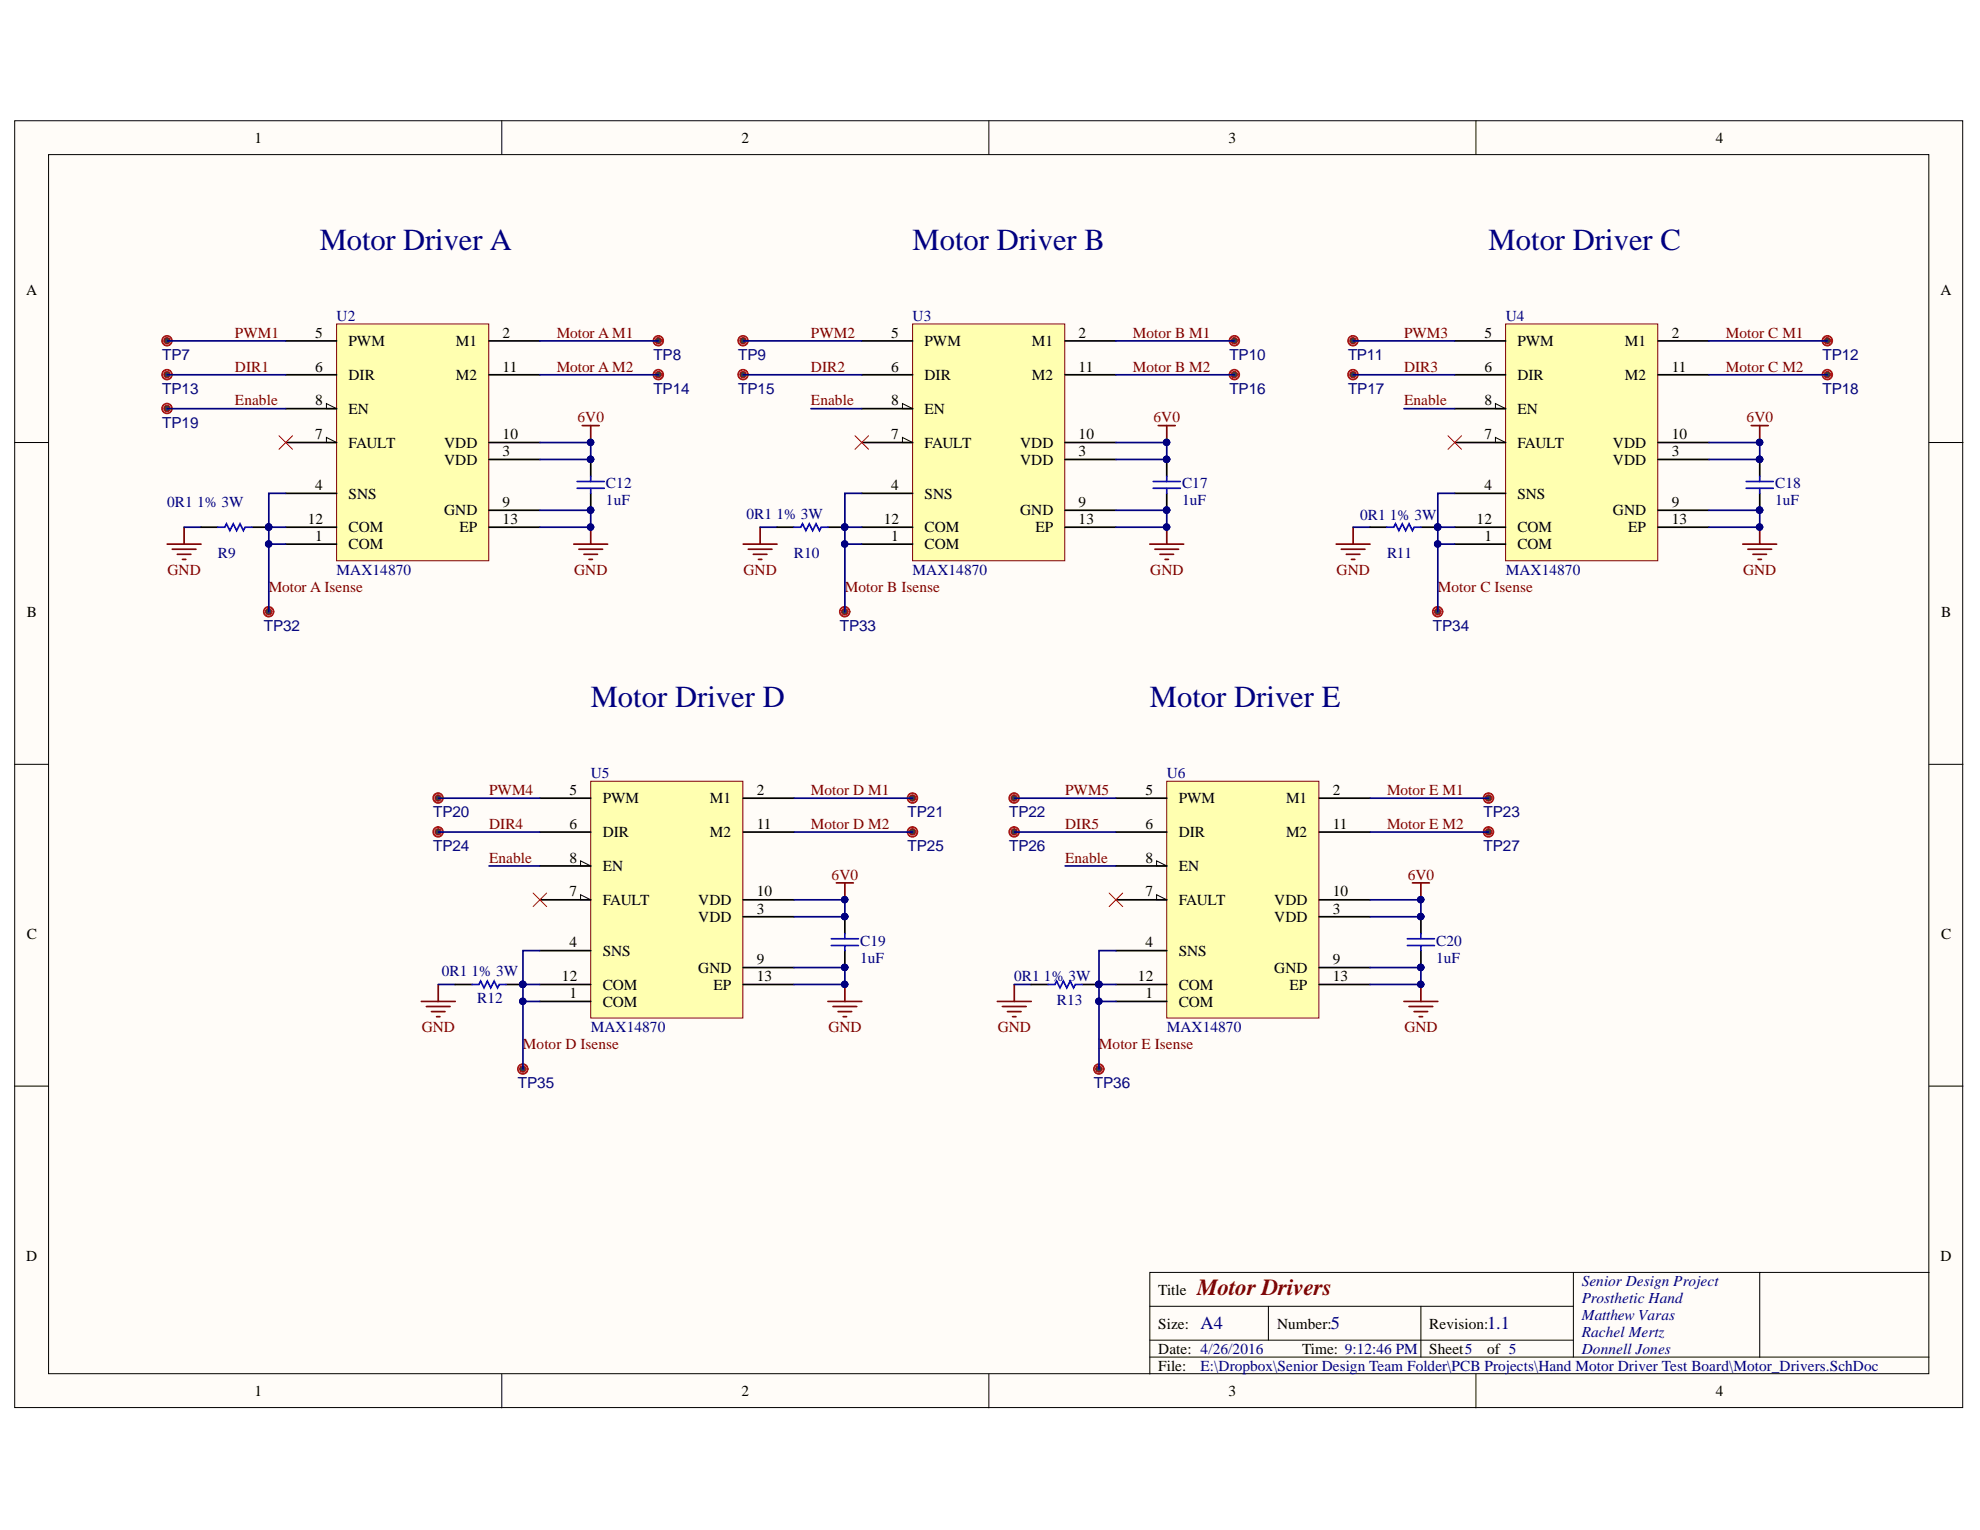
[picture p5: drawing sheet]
<svg xmlns="http://www.w3.org/2000/svg" width="279mm" height="216mm" viewBox="0 0 279 216" stroke-linecap="round" stroke-linejoin="round" font-family="sans-serif">
<defs><g id="words">
<g font-size="4.3" fill="#000080">
<text x="45.1" y="35.2">Motor Driver A</text>
<text x="128.8" y="35.2">Motor Driver B</text>
<text x="210.1" y="35.2">Motor Driver C</text>
<text x="83.4" y="99.7">Motor Driver D</text>
<text x="162.3" y="99.7">Motor Driver E</text>
</g>
<text font-size="3.3" fill="#800000" x="169" y="182.7">Motor Drivers</text>
<g font-size="2.6" fill="#000080">
<text x="169.4" y="187.6">A4</text>
<text x="187.8" y="187.6">5</text>
<text x="209.8" y="187.6">1.1</text>
</g>
<g font-size="2.2">
<text x="35.9" y="20.2">1</text>
<text x="104.6" y="20.2">2</text>
<text x="173.3" y="20.2">3</text>
<text x="242.1" y="20.2">4</text>
<text x="3.7" y="41.7">A</text>
<text x="273.8" y="41.7">A</text>
<text x="44.5" y="47.7">5</text>
<text x="70.9" y="47.7">2</text>
<text x="125.8" y="47.7">5</text>
<text x="152.2" y="47.7">2</text>
<text x="209.5" y="47.7">5</text>
<text x="235.9" y="47.7">2</text>
<text x="44.5" y="52.4">6</text>
<text x="49.2" y="48.8">PWM</text>
<text x="49.2" y="53.6">DIR</text>
<text x="64.3" y="48.8">M1</text>
<text x="64.3" y="53.6">M2</text>
<text x="70.9" y="52.4">11</text>
<text x="125.8" y="52.4">6</text>
<text x="130.5" y="48.8">PWM</text>
<text x="130.5" y="53.6">DIR</text>
<text x="145.6" y="48.8">M1</text>
<text x="145.6" y="53.6">M2</text>
<text x="152.2" y="52.4">11</text>
<text x="209.5" y="52.4">6</text>
<text x="214.1" y="48.8">PWM</text>
<text x="214.1" y="53.6">DIR</text>
<text x="229.3" y="48.8">M1</text>
<text x="229.3" y="53.6">M2</text>
<text x="235.9" y="52.4">11</text>
<text x="44.5" y="57.2">8</text>
<text x="49.2" y="58.4">EN</text>
<text x="125.8" y="57.2">8</text>
<text x="130.5" y="58.4">EN</text>
<text x="209.5" y="57.2">8</text>
<text x="214.1" y="58.4">EN</text>
<text x="44.5" y="62">7</text>
<text x="49.2" y="63.2">FAULT</text>
<text x="62.7" y="65.6">VDD</text>
<text x="62.7" y="63.2">VDD</text>
<text x="70.9" y="64.4">3</text>
<text x="70.9" y="62">10</text>
<text x="125.8" y="62">7</text>
<text x="130.5" y="63.2">FAULT</text>
<text x="144" y="65.6">VDD</text>
<text x="144" y="63.2">VDD</text>
<text x="152.2" y="64.4">3</text>
<text x="152.2" y="62">10</text>
<text x="209.5" y="62">7</text>
<text x="214.1" y="63.2">FAULT</text>
<text x="227.6" y="65.6">VDD</text>
<text x="227.6" y="63.2">VDD</text>
<text x="235.9" y="64.4">3</text>
<text x="235.9" y="62">10</text>
<text x="44.5" y="69.1">4</text>
<text x="49.2" y="70.4">SNS</text>
<text x="70.9" y="71.5">9</text>
<text x="125.8" y="69.1">4</text>
<text x="130.5" y="70.4">SNS</text>
<text x="152.2" y="71.5">9</text>
<text x="209.5" y="69.1">4</text>
<text x="214.1" y="70.4">SNS</text>
<text x="235.9" y="71.5">9</text>
<text x="43.4" y="73.9">12</text>
<text x="44.5" y="76.3">1</text>
<text x="49.2" y="77.5">COM</text>
<text x="49.2" y="75.1">COM</text>
<text x="62.7" y="72.7">GND</text>
<text x="64.8" y="75.1">EP</text>
<text x="70.9" y="73.9">13</text>
<text x="124.7" y="73.9">12</text>
<text x="125.8" y="76.3">1</text>
<text x="130.5" y="77.5">COM</text>
<text x="130.5" y="75.1">COM</text>
<text x="144" y="72.7">GND</text>
<text x="146.1" y="75.1">EP</text>
<text x="152.2" y="73.9">13</text>
<text x="208.4" y="73.9">12</text>
<text x="209.5" y="76.3">1</text>
<text x="214.1" y="77.5">COM</text>
<text x="214.1" y="75.1">COM</text>
<text x="227.6" y="72.7">GND</text>
<text x="229.8" y="75.1">EP</text>
<text x="235.9" y="73.9">13</text>
<text x="3.8" y="87.1">B</text>
<text x="273.9" y="87.1">B</text>
<text x="80.4" y="112.2">5</text>
<text x="85" y="113.4">PWM</text>
<text x="100.2" y="113.4">M1</text>
<text x="106.8" y="112.2">2</text>
<text x="161.6" y="112.2">5</text>
<text x="166.3" y="113.4">PWM</text>
<text x="181.5" y="113.4">M1</text>
<text x="188.1" y="112.2">2</text>
<text x="80.4" y="116.9">6</text>
<text x="85" y="118.1">DIR</text>
<text x="100.2" y="118.1">M2</text>
<text x="106.8" y="116.9">11</text>
<text x="161.6" y="116.9">6</text>
<text x="166.3" y="118.1">DIR</text>
<text x="181.5" y="118.1">M2</text>
<text x="188.1" y="116.9">11</text>
<text x="80.4" y="121.7">8</text>
<text x="85" y="122.9">EN</text>
<text x="161.6" y="121.7">8</text>
<text x="166.3" y="122.9">EN</text>
<text x="80.4" y="126.5">7</text>
<text x="85" y="127.7">FAULT</text>
<text x="98.5" y="130.1">VDD</text>
<text x="98.5" y="127.7">VDD</text>
<text x="106.8" y="128.9">3</text>
<text x="106.8" y="126.5">10</text>
<text x="161.6" y="126.5">7</text>
<text x="166.3" y="127.7">FAULT</text>
<text x="179.8" y="130.1">VDD</text>
<text x="179.8" y="127.7">VDD</text>
<text x="188.1" y="128.9">3</text>
<text x="188.1" y="126.5">10</text>
<text x="3.8" y="132.5">C</text>
<text x="80.4" y="133.7">4</text>
<text x="85" y="134.9">SNS</text>
<text x="98.5" y="137.2">GND</text>
<text x="106.8" y="136.1">9</text>
<text x="161.6" y="133.7">4</text>
<text x="166.3" y="134.9">SNS</text>
<text x="179.8" y="137.2">GND</text>
<text x="188.1" y="136.1">9</text>
<text x="273.9" y="132.5">C</text>
<text x="79.3" y="138.5">12</text>
<text x="80.4" y="140.8">1</text>
<text x="85" y="142.1">COM</text>
<text x="85" y="139.7">COM</text>
<text x="100.7" y="139.7">EP</text>
<text x="106.8" y="138.5">13</text>
<text x="160.6" y="138.5">12</text>
<text x="161.6" y="140.8">1</text>
<text x="166.3" y="142.1">COM</text>
<text x="166.3" y="139.7">COM</text>
<text x="182" y="139.7">EP</text>
<text x="188.1" y="138.5">13</text>
<text x="3.7" y="177.9">D</text>
<text x="273.8" y="177.9">D</text>
<text x="163.5" y="182.7">Title</text>
<text x="163.5" y="187.5">Size:</text>
<text x="163.5" y="191">Date: 4/26/2016</text>
<text x="180.2" y="187.5">Number:</text>
<text x="183.8" y="191">Time: 9:12:46 PM</text>
<text x="201.7" y="187.5">Revision:</text>
<text x="201.7" y="191">Sheet5</text>
<text x="209.8" y="191">of 5</text>
<text x="35.9" y="197">1</text>
<text x="104.6" y="197">2</text>
<text x="163.5" y="193.4">File:</text>
<text x="173.3" y="197">3</text>
<text x="242.1" y="197">4</text>
</g>
<g font-size="2.2" fill="#800000">
<text x="33.2" y="47.7">PWM1</text>
<text x="78.6" y="47.7">Motor A M1</text>
<text x="114.4" y="47.7">PWM2</text>
<text x="159.9" y="47.7">Motor B M1</text>
<text x="198.1" y="47.7">PWM3</text>
<text x="243.6" y="47.7">Motor C M1</text>
<text x="33.2" y="52.4">DIR1</text>
<text x="78.6" y="52.4">Motor A M2</text>
<text x="114.4" y="52.4">DIR2</text>
<text x="159.9" y="52.4">Motor B M2</text>
<text x="198.1" y="52.4">DIR3</text>
<text x="243.6" y="52.4">Motor C M2</text>
<text x="33.2" y="57.2">Enable</text>
<text x="81.5" y="59.6">6V0</text>
<text x="114.4" y="57.2">Enable</text>
<text x="162.8" y="59.6">6V0</text>
<text x="198.1" y="57.2">Enable</text>
<text x="246.5" y="59.6">6V0</text>
<text x="23.6" y="81.1">GND</text>
<text x="37.9" y="83.5">Motor A Isense</text>
<text x="81" y="81.1">GND</text>
<text x="104.9" y="81.1">GND</text>
<text x="119.2" y="83.5">Motor B Isense</text>
<text x="162.3" y="81.1">GND</text>
<text x="188.6" y="81.1">GND</text>
<text x="202.9" y="83.5">Motor C Isense</text>
<text x="246" y="81.1">GND</text>
<text x="69" y="112.2">PWM4</text>
<text x="114.4" y="112.2">Motor D M1</text>
<text x="150.3" y="112.2">PWM5</text>
<text x="195.7" y="112.2">Motor E M1</text>
<text x="69" y="116.9">DIR4</text>
<text x="114.4" y="116.9">Motor D M2</text>
<text x="150.3" y="116.9">DIR5</text>
<text x="195.7" y="116.9">Motor E M2</text>
<text x="69" y="121.7">Enable</text>
<text x="117.4" y="124.1">6V0</text>
<text x="150.3" y="121.7">Enable</text>
<text x="198.6" y="124.1">6V0</text>
<text x="59.5" y="145.6">GND</text>
<text x="73.8" y="148">Motor D Isense</text>
<text x="116.9" y="145.6">GND</text>
<text x="140.8" y="145.6">GND</text>
<text x="155.1" y="148">Motor E Isense</text>
<text x="198.2" y="145.6">GND</text>
</g>
<g font-size="2.2" fill="#000080">
<text x="47.5" y="45.2">U2</text>
<text x="128.8" y="45.2">U3</text>
<text x="212.5" y="45.2">U4</text>
<text x="23.6" y="71.5">0R1 1% 3W</text>
<text x="85.5" y="68.9">C12</text>
<text x="85.5" y="71.3">1uF</text>
<text x="166.8" y="68.9">C17</text>
<text x="166.8" y="71.3">1uF</text>
<text x="250.5" y="68.9">C18</text>
<text x="250.5" y="71.3">1uF</text>
<text x="105.3" y="73.2">0R1 1% 3W</text>
<text x="191.9" y="73.4">0R1 1% 3W</text>
<text x="30.7" y="78.7">R9</text>
<text x="47.5" y="81.1">MAX14870</text>
<text x="112" y="78.7">R10</text>
<text x="128.8" y="81.1">MAX14870</text>
<text x="195.7" y="78.7">R11</text>
<text x="212.5" y="81.1">MAX14870</text>
<text x="83.4" y="109.8">U5</text>
<text x="164.6" y="109.8">U6</text>
<text x="62.3" y="137.7">0R1 1% 3W</text>
<text x="121.4" y="133.4">C19</text>
<text x="121.4" y="135.8">1uF</text>
<text x="202.7" y="133.4">C20</text>
<text x="202.7" y="135.8">1uF</text>
<text x="67.3" y="141.6">R12</text>
<text x="143.1" y="138.5">0R1 1% 3W</text>
<text x="149.1" y="141.8">R13</text>
<text x="83.4" y="145.6">MAX14870</text>
<text x="164.6" y="145.6">MAX14870</text>
<text x="223.2" y="181.5">Senior Design Project</text>
<text x="223.2" y="183.9">Prosthetic Hand</text>
<text x="223.2" y="186.2">Matthew Varas</text>
<text x="223.2" y="188.7">Rachel Mertz</text>
<text x="223.2" y="191">Donnell Jones</text>
<text x="169.4" y="193.4">E:\Dropbox\Senior Design Team Folder\PCB Projects\Hand Motor Driver Test Board\Motor_Drivers.SchDoc</text>
</g>
<g font-size="2.2" fill="#070e75">
<text x="22.9" y="50.7">TP7</text>
<text x="92.2" y="50.7">TP8</text>
<text x="104.2" y="50.7">TP9</text>
<text x="173.5" y="50.7">TP10</text>
<text x="190.2" y="50.7">TP11</text>
<text x="257.2" y="50.7">TP12</text>
<text x="22.9" y="55.6">TP13</text>
<text x="92.2" y="55.6">TP14</text>
<text x="104.2" y="55.6">TP15</text>
<text x="173.5" y="55.6">TP16</text>
<text x="190.2" y="55.6">TP17</text>
<text x="257.2" y="55.6">TP18</text>
<text x="22.9" y="60.3">TP19</text>
<text x="37.2" y="89">TP32</text>
<text x="118.5" y="89">TP33</text>
<text x="202.2" y="89">TP34</text>
<text x="61.1" y="115.3">TP20</text>
<text x="128.1" y="115.3">TP21</text>
<text x="142.4" y="115.3">TP22</text>
<text x="209.3" y="115.3">TP23</text>
<text x="61.1" y="120.1">TP24</text>
<text x="128.1" y="120.1">TP25</text>
<text x="142.4" y="120.1">TP26</text>
<text x="209.3" y="120.1">TP27</text>
<text x="73.1" y="153.5">TP35</text>
<text x="154.4" y="153.5">TP36</text>
</g>
</g></defs>
<g fill="#fffcf8" stroke="#000" stroke-width=".14">
<path d="M2.1 17h274.9v181.6h-274.9z"/>
<path d="M6.9 21.8h265.3v172h-265.3z"/>
</g>
<g fill="none" stroke="#000" stroke-width=".14">
<path d="M70.8 17v4.8M139.5 17v4.8M208.3 17v4.8M2.1 62.4h4.8M272.2 62.4h4.8M2.1 107.9h4.8M272.2 107.9h4.8M2.1 153.3h4.8M272.2 153.3h4.8M222 179.6v11.9M248.3 179.6h-86v14.3M272.2 179.6h-23.9v11.9"/>
<path d="M70.8 193.9v4.8M139.5 193.9v4.8M162.3 184.3h59.7M162.3 191.5h109.9M162.3 189.1h59.7M179 184.3v4.8M200.5 184.3v7.2M208.3 193.9v4.8"/>
</g>
<path d="M47.5 45.7h21.5v33.4h-21.5z" fill="#ffffb0" stroke="#800000" stroke-width=".14"/>
<g fill="none" stroke="#000" stroke-width=".24">
<path d="M40.3 48.1h7.2M40.3 52.9h7.2M40.3 57.7h7.2M69 48.1h7.2M69 52.9h7.2M40.3 76.8h7.2M40.3 69.6h7.2M40.3 62.4h7.2M40.3 74.4h7.2M69 64.8h7.2M69 62.4h7.2M69 72h7.2"/>
<path d="M69 74.4h7.2"/>
</g>
<path d="M46.1 56.9l1.4 .8h-1.4zM46.1 61.7l1.4 .7h-1.4z" fill="none" stroke="#000" stroke-width=".14"/>
<path d="M23.6 76.8h4.8M24.3 77.5h3.4M25 78.2h1.9M25.7 78.9h.5M26 74.4v2.4M81 76.8h4.7M81.7 77.5h3.3M82.2 60.1h2.4M82.4 78.2h1.9M83.1 78.9h.5M83.4 60.1v2.3M83.4 74.4v2.4" fill="none" stroke="#800000" stroke-width=".24"/>
<g fill="#000080" stroke="#000080" stroke-width=".14">
<circle cx="83.3" cy="62.4" r=".45"/>
<circle cx="83.3" cy="74.4" r=".45"/>
<circle cx="83.3" cy="64.8" r=".45"/>
<circle cx="83.3" cy="72" r=".45"/>
<circle cx="37.9" cy="74.4" r=".45"/>
</g>
<path d="M26 74.4h2.4M37.9 74.4h2.4M76.2 62.4h7.2v2.4h-7.2M76.2 72h7.2v2.4h-7.2" fill="none" stroke="#000080" stroke-width=".24"/>
<path d="M39.4 61.5l1.9 1.9M41.3 61.5l-1.9 1.9" fill="none" stroke="#f00" stroke-width=".14"/>
<path d="M128.8 45.7h21.4v33.4h-21.4z" fill="#ffffb0" stroke="#800000" stroke-width=".14"/>
<g fill="none" stroke="#000" stroke-width=".24">
<path d="M121.6 48.1h7.2M121.6 52.9h7.2M121.6 57.7h7.2M150.3 48.1h7.2M150.3 52.9h7.2M121.6 76.8h7.2M121.6 69.6h7.2M121.6 62.4h7.2M121.6 74.4h7.2M150.3 64.8h7.2M150.3 62.4h7.2M150.3 72h7.2"/>
<path d="M150.3 74.4h7.2"/>
</g>
<path d="M127.3 56.9l1.5 .8h-1.5zM127.3 61.7l1.5 .7h-1.5z" fill="none" stroke="#000" stroke-width=".14"/>
<path d="M104.9 76.8h4.8M105.6 77.5h3.3M106.3 78.2h1.9M107 78.9h.5M107.3 74.4v2.4M162.3 76.8h4.7M163 77.5h3.3M163.4 60.1h2.4M163.7 78.2h1.9M164.4 78.9h.5M164.6 60.1v2.3M164.6 74.4v2.4" fill="none" stroke="#800000" stroke-width=".24"/>
<g fill="#000080" stroke="#000080" stroke-width=".14">
<circle cx="164.6" cy="62.4" r=".45"/>
<circle cx="164.6" cy="74.4" r=".45"/>
<circle cx="164.6" cy="64.8" r=".45"/>
<circle cx="164.6" cy="72" r=".45"/>
<circle cx="119.2" cy="74.4" r=".45"/>
</g>
<path d="M114.4 57.7h7.2M107.3 74.4h2.4M119.2 74.4h2.4M157.5 62.4h7.1v2.4h-7.1M157.5 72h7.1v2.4h-7.1" fill="none" stroke="#000080" stroke-width=".24"/>
<path d="M120.7 61.5l1.9 1.9M122.6 61.5l-1.9 1.9" fill="none" stroke="#f00" stroke-width=".14"/>
<path d="M212.5 45.7h21.4v33.4h-21.4z" fill="#ffffb0" stroke="#800000" stroke-width=".14"/>
<g fill="none" stroke="#000" stroke-width=".24">
<path d="M205.3 48.1h7.2M205.3 52.9h7.2M205.3 57.7h7.2M234 48.1h7.1M234 52.9h7.1M205.3 76.8h7.2M205.3 69.6h7.2M205.3 62.4h7.2M205.3 74.4h7.2M234 64.8h7.1M234 62.4h7.1M234 72h7.1"/>
<path d="M234 74.4h7.1"/>
</g>
<path d="M211 56.9l1.5 .8h-1.5zM211 61.7l1.5 .7h-1.5z" fill="none" stroke="#000" stroke-width=".14"/>
<path d="M188.5 76.8h4.8M189.3 77.5h3.3M190 78.2h1.9M190.7 78.9h.5M190.9 74.4v2.4M245.9 76.8h4.8M246.6 77.5h3.4M247.1 60.1h2.4M247.4 78.2h1.9M248.1 78.9h.5M248.3 60.1v2.3M248.3 74.4v2.4" fill="none" stroke="#800000" stroke-width=".24"/>
<g fill="#000080" stroke="#000080" stroke-width=".14">
<circle cx="248.3" cy="62.4" r=".45"/>
<circle cx="248.3" cy="74.4" r=".45"/>
<circle cx="248.3" cy="64.8" r=".45"/>
<circle cx="248.3" cy="72" r=".45"/>
<circle cx="202.9" cy="74.4" r=".45"/>
</g>
<path d="M198.1 57.7h7.2M190.9 74.4h2.4M202.9 74.4h2.4M241.1 62.4h7.2v2.4h-7.2M241.1 72h7.2v2.4h-7.2" fill="none" stroke="#000080" stroke-width=".24"/>
<path d="M204.3 61.5l1.9 1.9M206.2 61.5l-1.9 1.9" fill="none" stroke="#f00" stroke-width=".14"/>
<path d="M83.4 110.2h21.4v33.5h-21.4z" fill="#ffffb0" stroke="#800000" stroke-width=".14"/>
<g fill="none" stroke="#000" stroke-width=".24">
<path d="M76.2 112.6h7.2M76.2 117.4h7.2M104.9 112.6h7.1M104.9 117.4h7.1M76.2 134.1h7.2M76.2 127h7.2M76.2 122.2h7.2M76.2 138.9h7.2M104.9 129.4h7.1M104.9 127h7.1M104.9 136.5h7.1M104.9 138.9h7.1"/>
<path d="M76.2 141.3h7.2"/>
</g>
<path d="M81.9 126.3l1.5 .7h-1.5zM81.9 121.5l1.5 .7h-1.5z" fill="none" stroke="#000" stroke-width=".14"/>
<path d="M61.8 138.9v2.4M118 124.6h2.4M119.2 124.6v2.4M119.2 138.9v2.4M59.4 141.3h4.8M60.2 142h3.3M60.9 142.7h1.9M61.6 143.5h.5M116.8 141.3h4.8M117.5 142h3.4M118.3 142.7h1.9M119 143.5h.5" fill="none" stroke="#800000" stroke-width=".24"/>
<g fill="#000080" stroke="#000080" stroke-width=".14">
<circle cx="119.2" cy="127" r=".45"/>
<circle cx="119.2" cy="138.9" r=".45"/>
<circle cx="119.2" cy="129.3" r=".45"/>
<circle cx="119.2" cy="136.5" r=".45"/>
<circle cx="73.8" cy="138.9" r=".45"/>
</g>
<path d="M61.8 138.9h2.4M69 122.2h7.2M73.8 138.9h2.4M112 127h7.2v2.4h-7.2M112 136.5h7.2v2.4h-7.2" fill="none" stroke="#000080" stroke-width=".24"/>
<path d="M75.2 126l1.9 1.9M77.1 126l-1.9 1.9" fill="none" stroke="#f00" stroke-width=".14"/>
<path d="M164.6 110.2h21.5v33.5h-21.5z" fill="#ffffb0" stroke="#800000" stroke-width=".14"/>
<g fill="none" stroke="#000" stroke-width=".24">
<path d="M23.6 48.1h.2M83.4 64.8v2.4M83.4 69.6v2.4M157.5 112.6h7.1M157.5 117.4h7.1M186.2 112.6h7.1M186.2 117.4h7.1M157.5 134.1h7.1M157.5 127h7.1M157.5 122.2h7.1M157.5 138.9h7.1M186.2 129.4h7.1"/>
<path d="M186.2 127h7.1M186.2 136.5h7.1M186.2 138.9h7.1M157.5 141.3h7.1"/>
</g>
<path d="M163.2 126.3l1.4 .7h-1.4zM163.2 121.5l1.4 .7h-1.4z" fill="none" stroke="#000" stroke-width=".14"/>
<path d="M143.1 138.9v2.4M199.3 124.6h2.4M200.5 124.6v2.4M200.5 138.9v2.4M140.7 141.3h4.8M141.5 142h3.3M142.2 142.7h1.9M142.9 143.5h.5M198.1 141.3h4.8M198.8 142h3.4M199.5 142.7h2M200.3 143.5h.4" fill="none" stroke="#800000" stroke-width=".24"/>
<g fill="#000080" stroke="#000080" stroke-width=".14">
<circle cx="200.5" cy="127" r=".45"/>
<circle cx="200.5" cy="138.9" r=".45"/>
<circle cx="200.5" cy="129.3" r=".45"/>
<circle cx="200.5" cy="136.5" r=".45"/>
<circle cx="155.1" cy="138.9" r=".45"/>
<circle cx="83.3" cy="72" r=".45"/>
<circle cx="83.3" cy="64.8" r=".45"/>
</g>
<path d="M143.1 138.9h2.4M150.3 122.2h7.2M155.1 138.9h2.4M193.3 127h7.2v2.4h-7.2M193.3 136.5h7.2v2.4h-7.2" fill="none" stroke="#000080" stroke-width=".24"/>
<path d="M156.5 126l1.9 1.9M158.4 126l-1.9 1.9" fill="none" stroke="#f00" stroke-width=".14"/>
<path d="M81.4 67.9h3.9M81.4 68.9h3.9M83.4 67.2v.7M83.4 68.9v.7" fill="none" stroke="#00f" stroke-width=".24"/>
<circle cx="23.6" cy="48.1" r=".45" fill="#443c3e" stroke="#bf0000" stroke-width=".14"/>
<circle cx="23.6" cy="48.1" r=".69" fill="none" stroke="#bf0000" stroke-width=".24"/>
<path d="M23.6 52.9h.2" fill="none" stroke="#000" stroke-width=".24"/>
<circle cx="23.6" cy="52.9" r=".45" fill="#443c3e" stroke="#bf0000" stroke-width=".14"/>
<circle cx="23.6" cy="52.9" r=".69" fill="none" stroke="#bf0000" stroke-width=".24"/>
<path d="M92.9 48.1h.3" fill="none" stroke="#000" stroke-width=".24"/>
<circle cx="92.9" cy="48.1" r=".45" fill="#443c3e" stroke="#bf0000" stroke-width=".14"/>
<circle cx="92.9" cy="48.1" r=".69" fill="none" stroke="#bf0000" stroke-width=".24"/>
<path d="M92.9 52.9h.3" fill="none" stroke="#000" stroke-width=".24"/>
<circle cx="92.9" cy="52.9" r=".45" fill="#443c3e" stroke="#bf0000" stroke-width=".14"/>
<circle cx="92.9" cy="52.9" r=".69" fill="none" stroke="#bf0000" stroke-width=".24"/>
<path d="M104.9 48.1h.2" fill="none" stroke="#000" stroke-width=".24"/>
<circle cx="104.8" cy="48.1" r=".45" fill="#443c3e" stroke="#bf0000" stroke-width=".14"/>
<circle cx="104.9" cy="48.1" r=".69" fill="none" stroke="#bf0000" stroke-width=".24"/>
<path d="M104.9 52.9h.2" fill="none" stroke="#000" stroke-width=".24"/>
<circle cx="104.8" cy="52.9" r=".45" fill="#443c3e" stroke="#bf0000" stroke-width=".14"/>
<circle cx="104.9" cy="52.9" r=".69" fill="none" stroke="#bf0000" stroke-width=".24"/>
<path d="M23.6 57.7h.2" fill="none" stroke="#000" stroke-width=".24"/>
<circle cx="23.6" cy="57.6" r=".45" fill="#443c3e" stroke="#bf0000" stroke-width=".14"/>
<circle cx="23.6" cy="57.6" r=".69" fill="none" stroke="#bf0000" stroke-width=".24"/>
<path d="M174.2 48.1h.2" fill="none" stroke="#000" stroke-width=".24"/>
<circle cx="174.2" cy="48.1" r=".45" fill="#443c3e" stroke="#bf0000" stroke-width=".14"/>
<circle cx="174.2" cy="48.1" r=".69" fill="none" stroke="#bf0000" stroke-width=".24"/>
<path d="M174.2 52.9h.2" fill="none" stroke="#000" stroke-width=".24"/>
<circle cx="174.2" cy="52.9" r=".45" fill="#443c3e" stroke="#bf0000" stroke-width=".14"/>
<circle cx="174.2" cy="52.9" r=".69" fill="none" stroke="#bf0000" stroke-width=".24"/>
<path d="M190.9 48.1h.3" fill="none" stroke="#000" stroke-width=".24"/>
<circle cx="190.9" cy="48.1" r=".45" fill="#443c3e" stroke="#bf0000" stroke-width=".14"/>
<circle cx="190.9" cy="48.1" r=".69" fill="none" stroke="#bf0000" stroke-width=".24"/>
<path d="M190.9 52.9h.3" fill="none" stroke="#000" stroke-width=".24"/>
<circle cx="190.9" cy="52.9" r=".45" fill="#443c3e" stroke="#bf0000" stroke-width=".14"/>
<circle cx="190.9" cy="52.9" r=".69" fill="none" stroke="#bf0000" stroke-width=".24"/>
<path d="M257.9 48.1h.2" fill="none" stroke="#000" stroke-width=".24"/>
<circle cx="257.9" cy="48.1" r=".45" fill="#443c3e" stroke="#bf0000" stroke-width=".14"/>
<circle cx="257.9" cy="48.1" r=".69" fill="none" stroke="#bf0000" stroke-width=".24"/>
<path d="M257.9 52.9h.2" fill="none" stroke="#000" stroke-width=".24"/>
<circle cx="257.9" cy="52.9" r=".45" fill="#443c3e" stroke="#bf0000" stroke-width=".14"/>
<circle cx="257.9" cy="52.9" r=".69" fill="none" stroke="#bf0000" stroke-width=".24"/>
<path d="M61.8 112.6h.3" fill="none" stroke="#000" stroke-width=".24"/>
<circle cx="61.8" cy="112.6" r=".45" fill="#443c3e" stroke="#bf0000" stroke-width=".14"/>
<circle cx="61.8" cy="112.6" r=".69" fill="none" stroke="#bf0000" stroke-width=".24"/>
<path d="M61.8 117.4h.3" fill="none" stroke="#000" stroke-width=".24"/>
<circle cx="61.8" cy="117.4" r=".45" fill="#443c3e" stroke="#bf0000" stroke-width=".14"/>
<circle cx="61.8" cy="117.4" r=".69" fill="none" stroke="#bf0000" stroke-width=".24"/>
<path d="M128.8 112.6h.2" fill="none" stroke="#000" stroke-width=".24"/>
<circle cx="128.8" cy="112.6" r=".45" fill="#443c3e" stroke="#bf0000" stroke-width=".14"/>
<circle cx="128.8" cy="112.6" r=".69" fill="none" stroke="#bf0000" stroke-width=".24"/>
<path d="M128.8 117.4h.2" fill="none" stroke="#000" stroke-width=".24"/>
<circle cx="128.8" cy="117.4" r=".45" fill="#443c3e" stroke="#bf0000" stroke-width=".14"/>
<circle cx="128.8" cy="117.4" r=".69" fill="none" stroke="#bf0000" stroke-width=".24"/>
<path d="M143.1 112.6h.3" fill="none" stroke="#000" stroke-width=".24"/>
<circle cx="143.1" cy="112.6" r=".45" fill="#443c3e" stroke="#bf0000" stroke-width=".14"/>
<circle cx="143.1" cy="112.6" r=".69" fill="none" stroke="#bf0000" stroke-width=".24"/>
<path d="M143.1 117.4h.3" fill="none" stroke="#000" stroke-width=".24"/>
<circle cx="143.1" cy="117.4" r=".45" fill="#443c3e" stroke="#bf0000" stroke-width=".14"/>
<circle cx="143.1" cy="117.4" r=".69" fill="none" stroke="#bf0000" stroke-width=".24"/>
<path d="M210.1 112.6h.2" fill="none" stroke="#000" stroke-width=".24"/>
<circle cx="210" cy="112.6" r=".45" fill="#443c3e" stroke="#bf0000" stroke-width=".14"/>
<circle cx="210" cy="112.6" r=".69" fill="none" stroke="#bf0000" stroke-width=".24"/>
<path d="M210.1 117.4h.2" fill="none" stroke="#000" stroke-width=".24"/>
<circle cx="210" cy="117.4" r=".45" fill="#443c3e" stroke="#bf0000" stroke-width=".14"/>
<circle cx="210" cy="117.4" r=".69" fill="none" stroke="#bf0000" stroke-width=".24"/>
<g fill="none" stroke="#000080" stroke-width=".24">
<path d="M23.6 48.1h16.7M23.6 52.9h16.7M23.6 57.7h16.7M76.2 48.1h16.7M76.2 52.9h16.7M104.9 48.1h16.7M104.9 52.9h16.7M157.5 48.1h16.7M157.5 52.9h16.7M190.9 48.1h14.4M190.9 52.9h14.4M241.1 48.1h16.8"/>
<path d="M241.1 52.9h16.8M40.3 69.6h-2.4v7.2h2.4M121.6 69.6h-2.4v7.2h2.4M205.3 69.6h-2.4v7.2h2.4M61.8 112.6h14.4M61.8 117.4h14.4M112 112.6h16.8M112 117.4h16.8M143.1 112.6h14.4M143.1 117.4h14.4M193.3 112.6h16.8M193.3 117.4h16.8"/>
<path d="M76.2 134.1h-2.4v7.2h2.4M157.5 134.1h-2.4v7.2h2.4"/>
</g>
<g fill="none" stroke="#000" stroke-width=".24">
<path d="M28.4 74.4h2.4M35.5 74.4h2.4M109.7 74.4h2.3M116.8 74.4h2.4M164.6 64.8v2.4M164.6 69.6v2.4M193.3 74.4h2.4M200.5 74.4h2.4M248.3 64.8v2.4M248.3 69.6v2.4M64.2 138.9h2.4M71.4 138.9h2.4"/>
<path d="M119.2 129.4v2.4M119.2 134.1v2.4M145.5 138.9h2.4M152.7 138.9h2.4M200.5 129.4v2.4M200.5 134.1v2.4M73.8 150.9h.2"/>
</g>
<g fill="#000080" stroke="#000080" stroke-width=".14">
<circle cx="164.6" cy="72" r=".45"/>
<circle cx="164.6" cy="64.8" r=".45"/>
<circle cx="248.3" cy="72" r=".45"/>
<circle cx="248.3" cy="64.8" r=".45"/>
<circle cx="119.2" cy="136.5" r=".45"/>
<circle cx="119.2" cy="129.3" r=".45"/>
<circle cx="200.5" cy="136.5" r=".45"/>
<circle cx="200.5" cy="129.3" r=".45"/>
<circle cx="37.9" cy="74.4" r=".45"/>
<circle cx="119.2" cy="74.4" r=".45"/>
<circle cx="202.9" cy="74.4" r=".45"/>
<circle cx="155.1" cy="138.9" r=".45"/>
<circle cx="73.8" cy="138.9" r=".45"/>
<circle cx="37.9" cy="76.8" r=".45"/>
<circle cx="119.2" cy="76.8" r=".45"/>
<circle cx="202.9" cy="76.8" r=".45"/>
<circle cx="155.1" cy="141.3" r=".45"/>
<circle cx="73.8" cy="141.3" r=".45"/>
</g>
<g fill="none" stroke="#00f" stroke-width=".24">
<path d="M30.8 74.4h.9l.3-.5 .4 1 .5-1 .5 1 .5-1 .4 1 .3-.5h.9M112 74.4h1l.2-.5 .5 1 .5-1 .5 1 .5-1 .4 1 .3-.5h.9M162.7 67.9h3.9M162.7 68.9h3.9M164.6 67.2v.7M164.6 68.9v.7M195.7 74.4h1l.2-.5 .5 1 .5-1 .5 1 .4-1 .5 1 .2-.5h1M246.4 67.9h3.8M246.4 68.9h3.8M248.3 67.2v.7M248.3 68.9v.7M66.6 138.9h1l.2-.5 .5 1 .5-1 .5 1 .4-1 .5 1 .2-.5h1"/>
<path d="M117.3 132.5h3.8M117.3 133.4h3.8M119.2 131.8v.7M119.2 133.4v.7M147.9 138.9h1l.2-.5 .5 1 .5-1 .4 1 .5-1 .5 1 .2-.5h1M198.6 132.5h3.8M198.6 133.4h3.8M200.5 131.8v.7M200.5 133.4v.7"/>
</g>
<circle cx="73.8" cy="150.8" r=".45" fill="#443c3e" stroke="#bf0000" stroke-width=".14"/>
<circle cx="73.8" cy="150.8" r=".69" fill="none" stroke="#bf0000" stroke-width=".24"/>
<path d="M155.1 150.9h.2" fill="none" stroke="#000" stroke-width=".24"/>
<circle cx="155.1" cy="150.8" r=".45" fill="#443c3e" stroke="#bf0000" stroke-width=".14"/>
<circle cx="155.1" cy="150.8" r=".69" fill="none" stroke="#bf0000" stroke-width=".24"/>
<path d="M202.9 86.3h.2" fill="none" stroke="#000" stroke-width=".24"/>
<circle cx="202.9" cy="86.3" r=".45" fill="#443c3e" stroke="#bf0000" stroke-width=".14"/>
<circle cx="202.9" cy="86.3" r=".69" fill="none" stroke="#bf0000" stroke-width=".24"/>
<path d="M119.2 86.3h.3" fill="none" stroke="#000" stroke-width=".24"/>
<circle cx="119.2" cy="86.3" r=".45" fill="#443c3e" stroke="#bf0000" stroke-width=".14"/>
<circle cx="119.2" cy="86.3" r=".69" fill="none" stroke="#bf0000" stroke-width=".24"/>
<path d="M37.9 86.3h.3" fill="none" stroke="#000" stroke-width=".24"/>
<circle cx="37.9" cy="86.3" r=".45" fill="#443c3e" stroke="#bf0000" stroke-width=".14"/>
<circle cx="37.9" cy="86.3" r=".69" fill="none" stroke="#bf0000" stroke-width=".24"/>
<path d="M37.9 76.8v9.5M119.2 76.8v9.5M202.9 76.8v9.5M73.8 141.3v9.6M155.1 141.3v9.6" fill="none" stroke="#000080" stroke-width=".24"/>
<g fill="#000080" stroke="#000080" stroke-width=".14">
<circle cx="37.9" cy="76.8" r=".45"/>
<circle cx="119.2" cy="76.8" r=".45"/>
<circle cx="202.9" cy="76.8" r=".45"/>
<circle cx="155.1" cy="141.3" r=".45"/>
<circle cx="73.8" cy="141.3" r=".45"/>
</g>
<use href="#words"/>
</svg>
